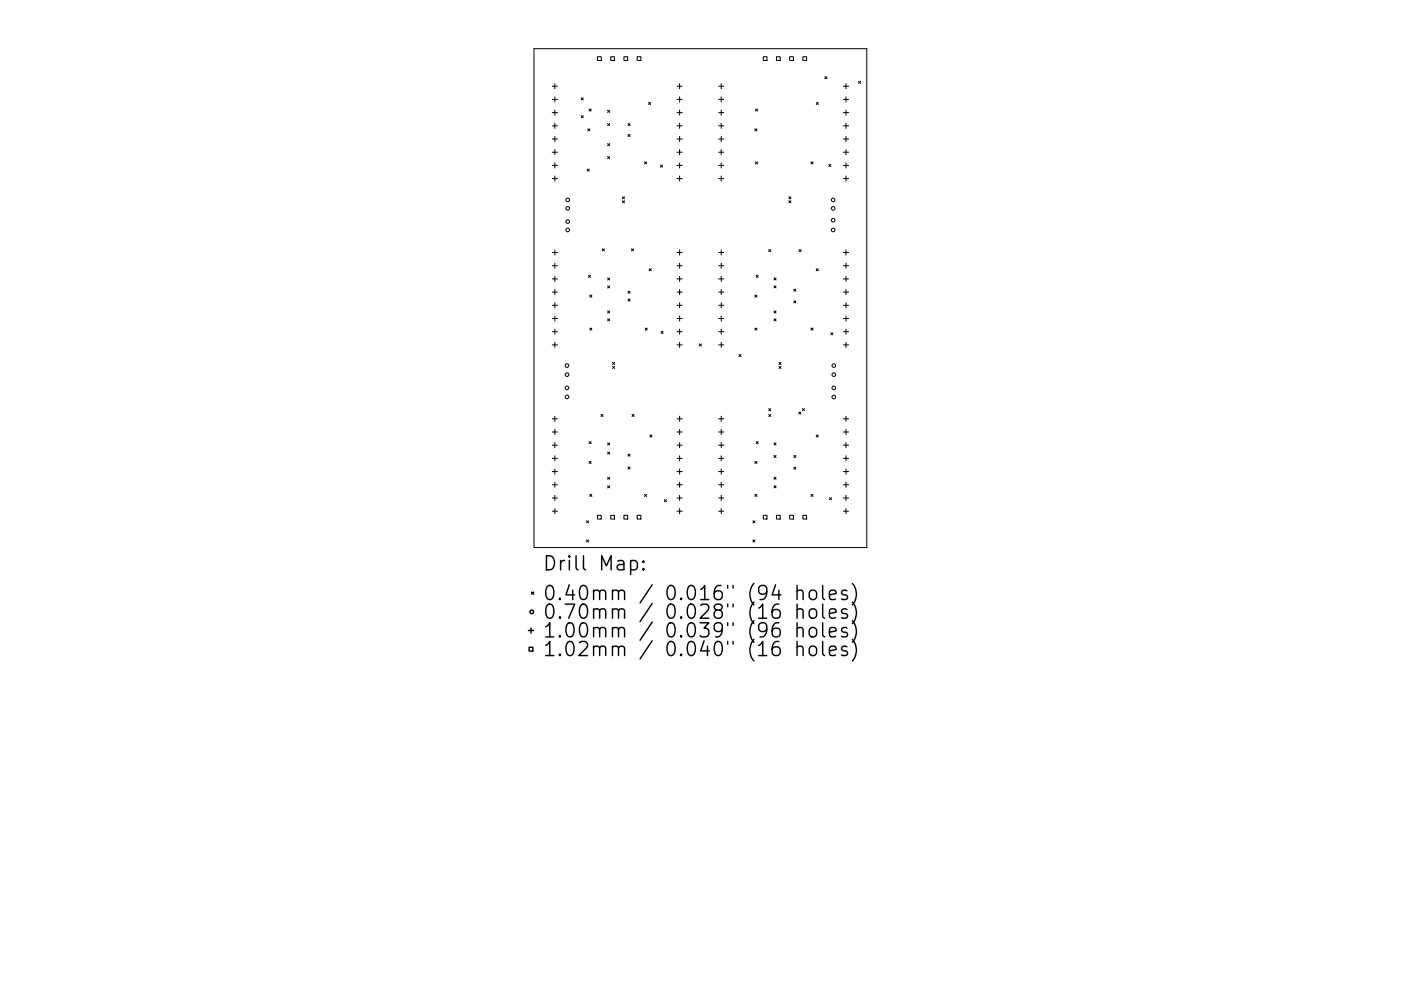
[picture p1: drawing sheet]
<svg xmlns="http://www.w3.org/2000/svg" width="297mm" height="210mm" viewBox="0 0 297 210" stroke-linecap="round" stroke-linejoin="round" font-family="sans-serif">
<defs><g id="words">
<g font-size="4.2">
<text x="115.1" y="121.1">Drill Map:</text>
<text x="115.1" y="127.4">0.40mm / 0.016&quot; (94 holes)</text>
<text x="115.1" y="131.3">0.70mm / 0.028&quot; (16 holes)</text>
<text x="115.1" y="135.3">1.00mm / 0.039&quot; (96 holes)</text>
<text x="115.1" y="139.2">1.02mm / 0.040&quot; (16 holes)</text>
</g>
</g></defs>
<g fill="none" stroke="#000" stroke-width=".21">
<path d="M113.2 10.3h70.6v105.9h-70.6zM117.1 18.3h1.1M117.6 17.7v1.1M126.7 12h.8v.8h-.8zM129.5 12h.8v.8h-.8zM132.3 12h.8v.8h-.8zM135.1 12h.8v.8h-.8zM143.5 18.3h1.1M144.1 17.7v1.1M152.4 18.3h1.1M152.9 17.7v1.1M161.8 12h.8v.8h-.8z"/>
<path d="M164.6 12h.8v.8h-.8zM167.4 12h.8v.8h-.8zM170.2 12h.8v.8h-.8zM174.9 16.3l.4 .4M175.3 16.3l-.4 .4M178.8 18.3h1.1M179.4 17.7v1.1M182 17.3l.5 .4M182.5 17.3l-.5 .4M117.1 21.1h1.1M117.1 23.9h1.1M117.1 26.7h1.1"/>
<path d="M117.1 29.5h1.1M117.1 32.3h1.1M117.1 35.1h1.1M117.1 37.9h1.1M117.6 20.5v1.1M117.6 23.3v1.1M117.6 26.1v1.1M117.6 28.9v1.1M117.6 31.7v1.1M117.6 34.5v1.1M117.6 37.3v1.1M123.2 20.8l.5 .4"/>
<path d="M123.2 24.5l.5 .5M123.7 20.8l-.5 .4M123.7 24.5l-.5 .5M124.5 35.9l.4 .4M124.6 27.3l.5 .5M124.9 23.1l.4 .5M124.9 35.9l-.4 .4M125.1 27.3l-.5 .5M125.3 23.1l-.4 .5M128.8 23.4l.5 .5M128.8 26.2l.5 .5M128.8 30.5l.5 .4"/>
<path d="M128.8 33.2l.5 .5M129.3 23.4l-.5 .5M129.3 26.2l-.5 .5M129.3 30.5l-.5 .4M129.3 33.2l-.5 .5M133.2 26.2l.4 .5M133.2 28.5l.4 .5M133.6 26.2l-.4 .5M133.6 28.5l-.4 .5M136.7 34.3l.4 .5M137.1 34.3l-.4 .5M137.5 21.7l.4 .5"/>
<path d="M137.9 21.7l-.4 .5M140 35l.5 .5M140.5 35l-.5 .5M143.5 21.1h1.1M143.5 23.9h1.1M143.5 26.7h1.1M143.5 29.5h1.1M143.5 32.3h1.1M143.5 35.1h1.1M143.5 37.9h1.1M144.1 20.5v1.1M144.1 23.3v1.1"/>
<path d="M144.1 26.1v1.1M144.1 28.9v1.1M144.1 31.7v1.1M144.1 34.5v1.1M144.1 37.3v1.1M152.4 21.1h1.1M152.4 23.9h1.1M152.4 26.7h1.1M152.4 29.5h1.1M152.4 32.3h1.1M152.4 35.1h1.1M152.4 37.9h1.1"/>
<path d="M152.9 20.5v1.1M152.9 23.3v1.1M152.9 26.1v1.1M152.9 28.9v1.1M152.9 31.7v1.1M152.9 34.5v1.1M152.9 37.3v1.1M160 27.3l.5 .5M160.2 23.1l.4 .5M160.2 34.3l.4 .5M160.5 27.3l-.5 .5M160.6 23.1l-.4 .5"/>
<path d="M160.6 34.3l-.4 .5M171.9 34.3l.5 .5M172.4 34.3l-.5 .5M173.1 21.7l.4 .5M173.5 21.7l-.4 .5M175.7 34.9l.5 .4M176.2 34.9l-.5 .4M178.8 21.1h1.1M178.8 23.9h1.1M178.8 26.7h1.1M178.8 29.5h1.1M178.8 32.3h1.1"/>
<path d="M178.8 35.1h1.1M178.8 37.9h1.1M179.4 20.5v1.1M179.4 23.3v1.1M179.4 26.1v1.1M179.4 28.9v1.1M179.4 31.7v1.1M179.4 34.5v1.1M179.4 37.3v1.1M117.1 53.6h1.1M117.1 56.4h1.1M117.1 59.2h1.1"/>
<path d="M117.6 53v1.1M117.6 55.8v1.1M117.6 58.6v1.1M124.8 58.4l.4 .5M125.2 58.4l-.4 .5M127.7 52.8l.4 .4M128.1 52.8l-.4 .4M128.8 59l.5 .4M129.3 59l-.5 .4M132 41.8l.4 .4M132 42.6l.4 .4M132.4 41.8l-.4 .4"/>
<path d="M132.4 42.6l-.4 .4M133.9 52.8l.4 .4M134.3 52.8l-.4 .4M137.6 57l.5 .5M138.1 57l-.5 .5M143.5 53.6h1.1M143.5 56.4h1.1M143.5 59.2h1.1M144.1 53v1.1M144.1 55.8v1.1M144.1 58.6v1.1M152.4 53.6h1.1"/>
<path d="M152.4 56.4h1.1M152.4 59.2h1.1M152.9 53v1.1M152.9 55.8v1.1M152.9 58.6v1.1M160.3 58.4l.5 .5M160.8 58.4l-.5 .5M163 53l.4 .4M163.4 53l-.4 .4M164.1 59l.4 .4M164.5 59l-.4 .4M167.2 41.8l.5 .4"/>
<path d="M167.2 42.6l.5 .4M167.7 41.8l-.5 .4M167.7 42.6l-.5 .4M169.4 53l.5 .4M169.9 53l-.5 .4M173.1 57l.4 .5M173.5 57l-.4 .5M178.8 53.6h1.1M178.8 56.4h1.1M178.8 59.2h1.1M179.4 53v1.1M179.4 55.8v1.1"/>
<path d="M179.4 58.6v1.1M117.1 62h1.1M117.1 64.8h1.1M117.1 67.6h1.1M117.1 70.4h1.1M117.1 73.2h1.1M117.6 61.4v1.1M117.6 64.2v1.1M117.6 67v1.1M117.6 69.8v1.1M117.6 72.6v1.1M125 62.6l.5 .5"/>
<path d="M125 69.6l.5 .5M125.5 62.6l-.5 .5M125.5 69.6l-.5 .5M128.8 60.7l.5 .4M128.8 66l.5 .4M128.8 67.7l.5 .4M129.3 60.7l-.5 .4M129.3 66l-.5 .4M129.3 67.7l-.5 .4M129.9 76.9l.4 .4M129.9 77.7l.4 .5M130.3 76.9l-.4 .4"/>
<path d="M130.3 77.7l-.4 .5M133.2 61.8l.4 .4M133.2 63.4l.4 .5M133.6 61.8l-.4 .4M133.6 63.4l-.4 .5M136.8 69.6l.4 .5M137.2 69.6l-.4 .5M140.2 70.3l.4 .5M140.6 70.3l-.4 .5M143.5 62h1.1M143.5 64.8h1.1M143.5 67.6h1.1"/>
<path d="M143.5 70.4h1.1M143.5 73.2h1.1M144.1 61.4v1.1M144.1 64.2v1.1M144.1 67v1.1M144.1 69.8v1.1M144.1 72.6v1.1M148.3 73l.4 .4M148.7 73l-.4 .4M152.4 62h1.1M152.4 64.8h1.1M152.4 67.6h1.1"/>
<path d="M152.4 70.4h1.1M152.4 73.2h1.1M152.9 61.4v1.1M152.9 64.2v1.1M152.9 67v1.1M152.9 69.8v1.1M152.9 72.6v1.1M156.7 75.2l.4 .5M157.1 75.2l-.4 .5M160 62.6l.5 .5M160 69.6l.5 .5M160.5 62.6l-.5 .5"/>
<path d="M160.5 69.6l-.5 .5M164.1 60.6l.4 .5M164.1 66l.4 .4M164.1 67.6l.4 .5M164.5 60.6l-.4 .5M164.5 66l-.4 .4M164.5 67.6l-.4 .5M165.2 76.9l.4 .4M165.2 77.7l.4 .5M165.6 76.9l-.4 .4M165.6 77.7l-.4 .5M168.3 61.4l.4 .4"/>
<path d="M168.3 63.8l.4 .5M168.7 61.4l-.4 .4M168.7 63.8l-.4 .5M171.9 69.6l.5 .5M172.4 69.6l-.5 .5M176.1 70.6l.5 .4M176.6 70.6l-.5 .4M178.8 62h1.1M178.8 64.8h1.1M178.8 67.6h1.1M178.8 70.4h1.1M178.8 73.2h1.1"/>
<path d="M179.4 61.4v1.1M179.4 64.2v1.1M179.4 67v1.1M179.4 69.8v1.1M179.4 72.6v1.1M117.1 88.9h1.1M117.1 91.7h1.1M117.1 94.5h1.1M117.1 97.3h1.1M117.6 88.3v1.1M117.6 91.1v1.1M117.6 93.9v1.1"/>
<path d="M117.6 96.7v1.1M117.6 99.5v1.1M124.9 93.7l.4 .4M124.9 97.9l.4 .4M125.3 93.7l-.4 .4M125.3 97.9l-.4 .4M127.4 87.9l.5 .5M127.9 87.9l-.5 .5M128.8 94l.5 .4M128.8 95.9l.5 .5M129.3 94l-.5 .4M129.3 95.9l-.5 .5"/>
<path d="M133.2 96.3l.4 .5M133.2 99.1l.4 .4M133.6 96.3l-.4 .5M133.6 99.1l-.4 .4M134 87.9l.4 .5M134.4 87.9l-.4 .5M137.8 92.3l.4 .4M138.2 92.3l-.4 .4M143.5 88.9h1.1M143.5 91.7h1.1M143.5 94.5h1.1M143.5 97.3h1.1"/>
<path d="M144.1 88.3v1.1M144.1 91.1v1.1M144.1 93.9v1.1M144.1 96.7v1.1M144.1 99.5v1.1M152.4 88.9h1.1M152.4 91.7h1.1M152.4 94.5h1.1M152.4 97.3h1.1M152.9 88.3v1.1M152.9 91.1v1.1M152.9 93.9v1.1"/>
<path d="M152.9 96.7v1.1M152.9 99.5v1.1M160 97.9l.5 .4M160.3 93.7l.5 .4M160.5 97.9l-.5 .4M160.8 93.7l-.5 .4M163 86.7l.4 .4M163 87.9l.4 .5M163.4 86.7l-.4 .4M163.4 87.9l-.4 .5M164.1 94l.4 .4M164.1 96.6l.4 .5"/>
<path d="M164.5 94l-.4 .4M164.5 96.6l-.4 .5M168.3 96.6l.4 .5M168.3 99.1l.4 .5M168.7 96.6l-.4 .5M168.7 99.1l-.4 .5M169.4 87.4l.4 .5M169.8 87.4l-.4 .5M170.1 86.7l.5 .4M170.6 86.7l-.5 .4M173.1 92.3l.4 .4M173.5 92.3l-.4 .4"/>
<path d="M178.8 88.9h1.1M178.8 91.7h1.1M178.8 94.5h1.1M178.8 97.3h1.1M179.4 88.3v1.1M179.4 91.1v1.1M179.4 93.9v1.1M179.4 96.7v1.1M179.4 99.5v1.1M117.1 100.1h1.1M117.1 102.9h1.1M117.1 105.7h1.1"/>
<path d="M117.1 108.5h1.1M117.6 102.3v1.1M117.6 105.1v1.1M117.6 107.9v1.1M124.3 110.5l.5 .4M124.3 114.5l.5 .5M124.8 110.5l-.5 .4M124.8 114.5l-.5 .5M125 104.9l.5 .4M125.5 104.9l-.5 .4M126.7 109.3h.8v.8h-.8zM128.8 101.2l.5 .5"/>
<path d="M128.8 103.1l.5 .4M129.3 101.2l-.5 .5M129.3 103.1l-.5 .4M129.5 109.3h.8v.8h-.8zM132.3 109.3h.8v.8h-.8zM135.1 109.3h.8v.8h-.8zM136.7 104.9l.4 .4M137.1 104.9l-.4 .4M140.9 106l.4 .5M141.3 106l-.4 .5M143.5 100.1h1.1M143.5 102.9h1.1"/>
<path d="M143.5 105.7h1.1M143.5 108.5h1.1M144.1 102.3v1.1M144.1 105.1v1.1M144.1 107.9v1.1M152.4 100.1h1.1M152.4 102.9h1.1M152.4 105.7h1.1M152.4 108.5h1.1M152.9 102.3v1.1M152.9 105.1v1.1M152.9 107.9v1.1"/>
<path d="M159.6 110.5l.5 .4M159.6 114.5l.5 .5M160 104.9l.5 .4M160.1 110.5l-.5 .4M160.1 114.5l-.5 .5M160.5 104.9l-.5 .4M161.8 109.3h.8v.8h-.8zM164.1 101.2l.4 .5M164.1 103.1l.4 .4M164.5 101.2l-.4 .5M164.5 103.1l-.4 .4M164.6 109.3h.8v.8h-.8z"/>
<path d="M167.4 109.3h.8v.8h-.8zM170.2 109.3h.8v.8h-.8zM171.9 104.9l.5 .4M172.4 104.9l-.5 .4M175.9 105.6l.4 .4M176.3 105.6l-.4 .4M178.8 100.1h1.1M178.8 102.9h1.1M178.8 105.7h1.1M178.8 108.5h1.1M179.4 102.3v1.1M179.4 105.1v1.1"/>
<path d="M179.4 107.9v1.1"/>
<circle cx="120.4" cy="42.4" r=".39"/>
<circle cx="120.4" cy="48.8" r=".39"/>
<circle cx="120.4" cy="44.2" r=".39"/>
<circle cx="120.4" cy="47" r=".39"/>
<circle cx="176.6" cy="42.4" r=".39"/>
<circle cx="176.6" cy="48.8" r=".39"/>
<circle cx="176.6" cy="44.2" r=".39"/>
<circle cx="176.6" cy="46.7" r=".39"/>
<circle cx="120.2" cy="77.6" r=".39"/>
<circle cx="120.2" cy="79.5" r=".39"/>
<circle cx="176.8" cy="77.6" r=".39"/>
<circle cx="176.8" cy="79.5" r=".39"/>
<circle cx="120.2" cy="82.3" r=".39"/>
<circle cx="120.2" cy="84.2" r=".39"/>
<circle cx="176.8" cy="82.3" r=".39"/>
<circle cx="176.8" cy="84.3" r=".39"/>
</g>
<g fill="none" stroke="#000" stroke-width=".3">
<path d="M133.7 119.1l.9-.2 .5 .6v.8l-.2 .5-.3 .1-.9-.1M136.4 119.1l.2 .1-.2 .1-.1-.1 .1-.1v.2M112 133.8h1.1M112.2 137.3h.8v.8h-.8zM112.6 133.2v1.1M112.7 125.6l.4 .5M113.1 125.6l-.4 .5M136.4 120.6l.2 .2-.2 .1-.1-.1 .1-.2v.3M169 125.5a.74 .74 0 0 1 1.3 .1v1.6M169 129.5a.75 .75 0 0 1 1.3 .1v1.6M169 133.4a.74 .74 0 0 1 1.3 .2v1.5M169 137.4a.75 .75 0 0 1 1.3 .1v1.6"/>
<path d="M169 124.2v3M169 128.2v3M169 132.1v3M169 136.1v3M171.7 125.5a.81 .81 0 0 1 .8-.3 .81 .81 0 0 1 .6 .6v.8a.81 .81 0 0 1-.7 .6 .81 .81 0 0 1-.8-.6v-.8zM171.7 129.5a.81 .81 0 0 1 .8-.3 .81 .81 0 0 1 .6 .5v.9a.81 .81 0 0 1-.7 .6 .81 .81 0 0 1-.8-.6v-.9zM171.7 133.4a.81 .81 0 0 1 .8-.3 .81 .81 0 0 1 .6 .6v.9a.81 .81 0 0 1-.7 .6 .81 .81 0 0 1-.8-.6v-.9zM171.7 137.4a.81 .81 0 0 1 .8-.3 .81 .81 0 0 1 .6 .6v.8a.81 .81 0 0 1-.7 .6 .81 .81 0 0 1-.8-.6v-.8zM174.4 124.2v2.6l.5 .4M174.4 128.2v2.5l.5 .5M174.4 132.1v2.6l.5 .4M174.4 136.1v2.6l.5 .4"/>
<path d="M175.9 126.2l1.4-.3-.2-.5-.8-.2-.4 .4v1.2l.1 .3 .3 .1 .8-.1M175.9 130.2l1.4-.3-.2-.6-.8-.1-.4 .4v1.1l.1 .3 .3 .2 .8-.2M175.9 134.1l1.4-.3-.2-.5-.8-.2-.4 .5v1.1l.1 .3 .3 .1 .8-.1M175.9 138.1l1.4-.3-.2-.6-.8-.1-.4 .4v1.2l.1 .2 .3 .2 .8-.2M179.6 125.4l-.7-.2-.5 .4 .2 .5 1 .3 .1 .2-.1 .5-.3 .1-.9-.1M179.6 129.3l-.7-.1-.5 .4 .2 .4 1 .3 .1 .3-.1 .4-.3 .2-.9-.2M179.6 133.3l-.7-.2-.5 .5 .2 .4 1 .3 .1 .3-.1 .4-.3 .1-.9-.1M179.6 137.2l-.7-.1-.5 .4 .2 .4 1 .3 .1 .3-.1 .4-.3 .2-.9-.2M180.7 123.8a3.4 3.4 0 0 1 0 4.6M180.7 127.7a3.4 3.4 0 0 1 0 4.6M180.7 131.7a3.4 3.4 0 0 1 0 4.6M180.7 135.7a3.4 3.4 0 0 1 0 4.5"/>
<circle cx="112.8" cy="129.8" r=".39"/>
</g>
<use href="#words"/>
</svg>
